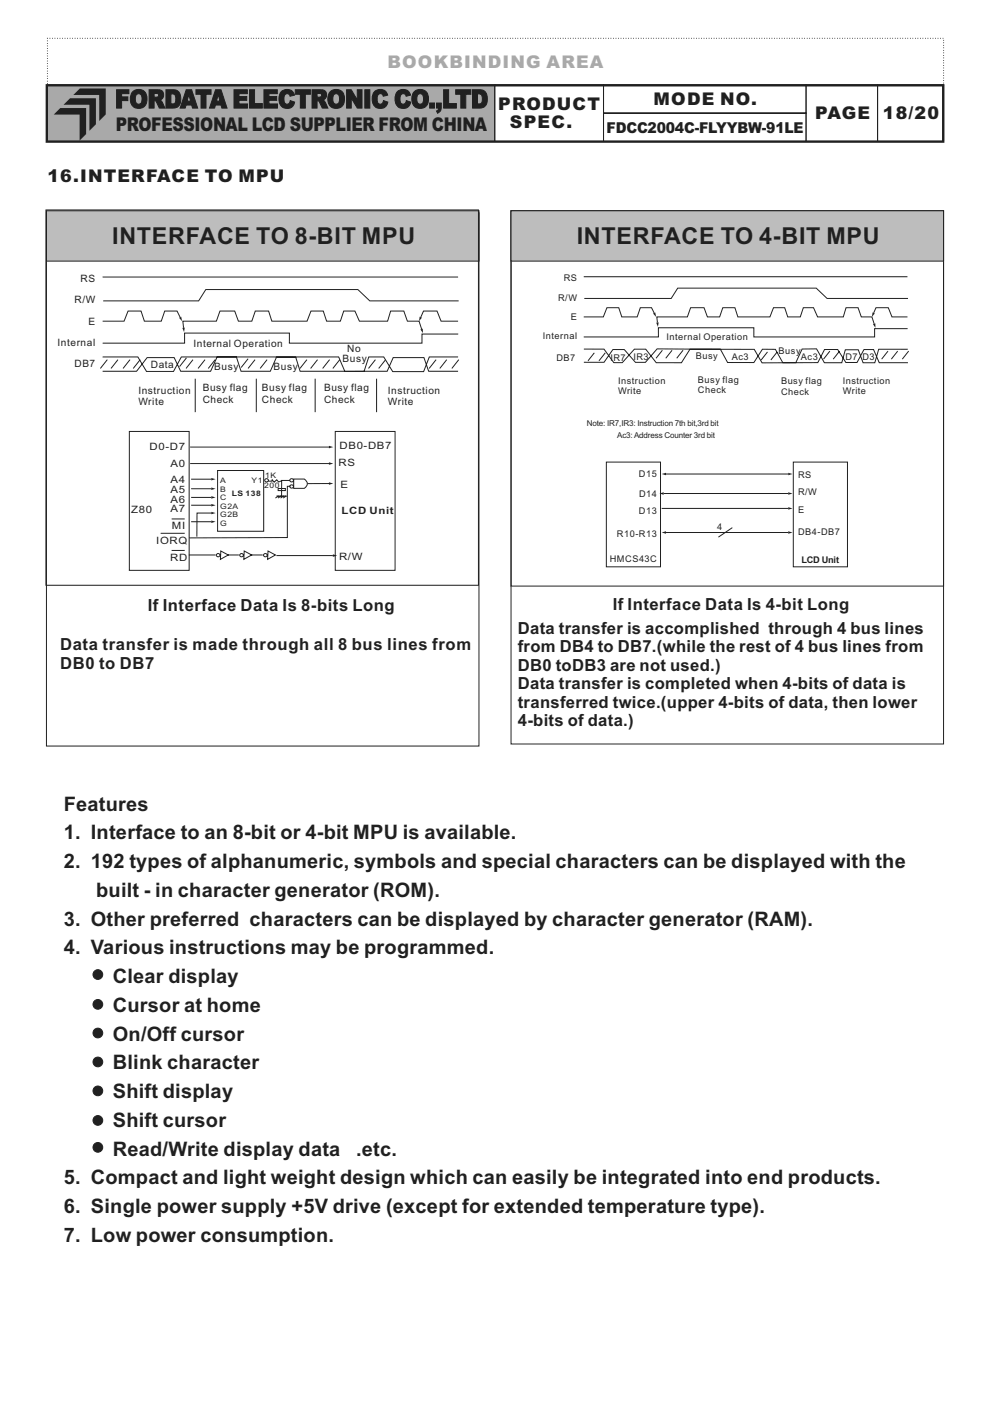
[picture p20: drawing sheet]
<svg xmlns="http://www.w3.org/2000/svg" width="210mm" height="297mm" viewBox="0 0 210 297" stroke-linecap="round" stroke-linejoin="round" font-family="sans-serif">
<defs><g id="words">
<text font-size="5.4" fill="#231f20" x="24.4" y="22.9">FORDATA ELECTRONIC CO.,LTD</text>
<g font-size="4.9" fill="#231f20">
<text x="23.8" y="51.8">INTERFACE TO 8-BIT MPU</text>
<text x="122.3" y="51.8">INTERFACE TO 4-BIT MPU</text>
</g>
<g font-size="4.2" fill="#231f20">
<text x="13.5" y="171.9">Features</text>
<text x="13.5" y="178">1. Interface to an 8-bit or 4-bit MPU is available.</text>
<text x="13.5" y="184.1">2. 192 types of alphanumeric, symbols and special characters can be displayed with the</text>
<text x="20.4" y="190.1">built - in character generator (ROM).</text>
<text x="13.5" y="196.2">3. Other preferred characters can be displayed by character generator (RAM).</text>
<text x="13.5" y="202.3">4. Various instructions may be programmed.</text>
<text x="23.9" y="208.4">Clear display</text>
<text x="23.9" y="214.5">Cursor at home</text>
<text x="23.9" y="220.6">On/Off cursor</text>
<text x="23.9" y="226.7">Blink character</text>
<text x="23.9" y="232.8">Shift display</text>
<text x="23.9" y="238.9">Shift cursor</text>
<text x="23.9" y="245">Read/Write display data</text>
<text x="75.5" y="245">.etc.</text>
<text x="13.5" y="251.1">5. Compact and light weight design which can easily be integrated into end products.</text>
<text x="13.5" y="257.2">6. Single power supply +5V drive (except for extended temperature type).</text>
<text x="13.5" y="263.3">7. Low power consumption.</text>
</g>
<text font-size="4" fill="#231f20" x="24.6" y="27.8">PROFESSIONAL LCD SUPPLIER FROM CHINA</text>
<text font-size="3.7" fill="#a8a9ad" x="82.2" y="14.4">BOOKBINDING AREA</text>
<g font-size="3.7" fill="#231f20">
<text x="105.6" y="23.4">PRODUCT</text>
<text x="138.6" y="22.3">MODE NO.</text>
<text x="108.1" y="27.2">SPEC.</text>
<text x="172.8" y="25.3">PAGE</text>
<text x="187.2" y="25.3">18/20</text>
<text x="10.1" y="38.5">16.INTERFACE TO MPU</text>
</g>
<g font-size="3.5" fill="#231f20">
<text x="31.3" y="129.5">If Interface Data Is 8-bits Long</text>
<text x="129.9" y="129.3">If Interface Data Is 4-bit Long</text>
<text x="12.7" y="137.8">Data transfer is made through all 8 bus lines from</text>
<text x="109.8" y="134.3">Data transfer is accomplished through 4 bus lines</text>
<text x="12.7" y="141.8">DB0 to DB7</text>
<text x="109.8" y="138.3">from DB4 to DB7.(while the rest of 4 bus lines from</text>
<text x="109.8" y="142.2">DB0 toDB3 are not used.)</text>
<text x="109.8" y="146.1">Data transfer is completed when 4-bits of data is</text>
<text x="109.8" y="150.1">transferred twice.(upper 4-bits of data, then lower</text>
<text x="109.8" y="154">4-bits of data.)</text>
</g>
<text font-size="3.2" fill="#231f20" x="128.6" y="28.1">FDCC2004C-FLYYBW-91LE</text>
<g font-size="2.1" fill="#231f20">
<text x="17.1" y="59.8">RS</text>
<text x="15.8" y="64.3">R/W</text>
<text x="18.8" y="68.8">E</text>
<text x="12.2" y="73.3">Internal</text>
<text x="15.8" y="77.9">DB7</text>
<text x="41" y="73.5">Internal Operation</text>
<text x="72.6" y="76.7">Busy</text>
<text x="73.6" y="74.6">No</text>
<text x="29.3" y="83.5">Instruction</text>
<text x="32" y="78">Data</text>
<text x="43" y="83">Busy flag</text>
<text x="45.4" y="78.6">Busy</text>
<text x="55.5" y="83">Busy flag</text>
<text x="58" y="78.6">Busy</text>
<text x="68.7" y="83">Busy flag</text>
<text x="82.3" y="83.5">Instruction</text>
<text x="29.3" y="85.9">Write</text>
<text x="43" y="85.4">Check</text>
<text x="55.5" y="85.4">Check</text>
<text x="68.7" y="85.4">Check</text>
<text x="82.3" y="85.9">Write</text>
<text x="31.7" y="95.4">D0-D7</text>
<text x="72" y="95.2">DB0-DB7</text>
<text x="36.2" y="99.1">A0</text>
<text x="71.8" y="98.9">RS</text>
<text x="36.2" y="102.3">A4</text>
<text x="36.2" y="104.6">A5</text>
<text x="36.2" y="106.6">A6</text>
<text x="72.2" y="103.5">E</text>
<text x="27.8" y="108.7">Z80</text>
<text x="36.2" y="108.5">A7</text>
<text x="36.4" y="112.2">MI</text>
<text x="72.4" y="109">LCD Unit</text>
<text x="33.1" y="115.3">IORQ</text>
<text x="36.1" y="118.9">RD</text>
<text x="71.9" y="118.7">R/W</text>
</g>
<g font-size="2" fill="#231f20">
<text x="119.5" y="59.6">RS</text>
<text x="118.3" y="63.7">R/W</text>
<text x="115.1" y="72">Internal</text>
<text x="121.1" y="67.8">E</text>
<text x="118" y="76.5">DB7</text>
<text x="129.4" y="76.5">IR7</text>
<text x="134.3" y="76.3">IR3</text>
<text x="141.3" y="72.1">Internal Operation</text>
<text x="147.5" y="76.2">Busy</text>
<text x="155.1" y="76.3">Ac3</text>
<text x="165.1" y="75.1">Busy</text>
<text x="169.8" y="76.3">Ac3</text>
<text x="179.2" y="76.3">D7 D3</text>
<text x="131" y="81.4">Instruction</text>
<text x="131" y="83.6">Write</text>
<text x="148" y="81.1">Busy flag</text>
<text x="148" y="83.3">Check</text>
<text x="165.6" y="81.5">Busy flag</text>
<text x="165.6" y="83.7">Check</text>
<text x="178.7" y="81.4">Instruction</text>
<text x="178.7" y="83.6">Write</text>
<text x="135.5" y="101.2">D15</text>
<text x="169.2" y="101.3">RS</text>
<text x="135.5" y="105.3">D14</text>
<text x="169.2" y="105">R/W</text>
<text x="130.8" y="113.8">R10-R13</text>
<text x="135.5" y="109">D13</text>
<text x="152.1" y="112.3">4</text>
<text x="169.2" y="113.4">DB4-DB7</text>
<text x="169.2" y="108.8">E</text>
<text x="129.3" y="119.2">HMCS43C</text>
<text x="169.9" y="119.4">LCD Unit</text>
</g>
<g font-size="1.7" fill="#231f20">
<text x="124.4" y="90.3">Note: IR7,IR3: Instruction 7th bit,3rd bit</text>
<text x="130.8" y="92.9">Ac3:Address Counter 3rd bit</text>
</g>
<g font-size="1.6" fill="#231f20">
<text x="56.2" y="101.3">1K</text>
<text x="46.7" y="102.5">A</text>
<text x="46.7" y="104.3">B</text>
<text x="46.7" y="106.1">C</text>
<text x="46.7" y="107.9">G2A</text>
<text x="49.1" y="105.1">LS 138</text>
<text x="53.4" y="102.3">Y1</text>
<text x="56" y="103.6">200</text>
<text x="46.7" y="109.7">G2B</text>
<text x="46.7" y="111.5">G</text>
</g>
</g></defs>
<path d="M108.4 44.7h91.7v79.6h-91.7z" fill="none" stroke="#231f20" stroke-width=".21"/>
<path d="M10.1 18h94.8v12h-94.8z" fill-rule="evenodd" fill="#a8a9ad" stroke="#231f20" stroke-width=".21"/>
<path d="M104.9 18h23.1v12h-23.1zM128 18h42.9v6h-42.9zM170.9 18h15.2v12h-15.2zM186.1 18h14v12h-14zM128 24h42.9v6h-42.9zM9.8 45.1h91.8v113.1h-91.8zM108.4 44.7h91.7v113h-91.7z" fill="none" stroke="#231f20" stroke-width=".21"/>
<path d="M9.9 18.1h190.1v11.9h-190.1z" fill="none" stroke="#231f20" stroke-width=".5"/>
<path d="M10.1 8.1h190v10h-190z" fill="none" stroke="#231f20" stroke-width=".21" stroke-dasharray=".2 .4" stroke-linecap="butt"/>
<g fill="#bcbdc0" stroke="#231f20" stroke-width=".21">
<path d="M9.9 44.7h91.7v10.7h-91.7z" fill-rule="evenodd"/>
<path d="M108.4 44.7h91.7v10.7h-91.7z" fill-rule="evenodd"/>
</g>
<path d="M9.7 44.5h91.7v79.6h-91.7z" fill="none" stroke="#231f20" stroke-width=".21"/>
<g fill="#231f20" stroke="#231f20" stroke-width=".21">
<circle cx="20.7" cy="206.6" r="1.03"/>
<circle cx="20.7" cy="212.9" r="1.03"/>
<circle cx="20.7" cy="219" r="1.03"/>
<circle cx="20.7" cy="225.2" r="1.03"/>
<circle cx="20.7" cy="231.3" r="1.03"/>
<circle cx="20.7" cy="237.6" r="1.03"/>
</g>
<g fill="#231f20">
<path d="M14.8 20.8h5.5v5.5l-1.3 1.4v-5.5h-5.5z" fill-rule="evenodd"/>
<path d="M12.8 22.9h5.5v5.5l-1.4 1.4v-5.5h-5.5z" fill-rule="evenodd"/>
<path d="M16.9 18.8h5.5v5.5l-1.4 1.3v-5.5h-5.4z" fill-rule="evenodd"/>
</g>
<circle cx="20.7" cy="243.3" r="1.03" fill="#231f20" stroke="#231f20" stroke-width=".21"/>
<path d="M21.8 58.7h75.3M21.9 63.8h20.2l1.5-2.4h32.3l2.5 2.4h18.8M89.2 67.3l.6-1.3h2.9l.8 2.1h3.6" fill="none" stroke="#231f20" stroke-width=".21"/>
<path d="M89 67.1l.5 .3-.7 .7z" fill="#231f20"/>
<path d="M38.9 69.5l-.1-1.4h7.1l.7-2.1h3.2l.7 2.1h2.9l.7-2.1h2.9l.6 2.1h7.5l.8-2.1h2.6l.7 2.1h3l.7-2.1h2.4l.9 2.1h6l.6-2.1h2.8l.8 2.1h2.4l.6 1.7" fill="none" stroke="#231f20" stroke-width=".21"/>
<g fill="#231f20">
<path d="M38.7 69.5h.5l-.2 .9z"/>
<path d="M89.1 69.8l.5-.1 .1 .9z"/>
</g>
<path d="M38.2 67.3l-.7-1.3h-2.6l-.7 2.1h-3.6l-.7-2.1h-2.7l-.9 2.1h-4.5" fill="none" stroke="#231f20" stroke-width=".21"/>
<path d="M38 67.4l.4-.2 .2 .9z" fill="#231f20"/>
<g fill="none" stroke="#231f20" stroke-width=".21">
<path d="M123.8 58.7h68.6M21.8 75.7h7.4l1.9 3.1h5.7l1.6-3.1h33.4l1.3 3.1 4.1-.1 1-3h3.2l1.9 3.1h6.5l1.2-3.1h6.1M21.8 78.7h7.2l2.2-2.9h5.7l1.4 2.9h6.4l1.3-3h4.1l1 3h6.2l1.3-3h4.1l.9 3h18.5l1.3-2.9h6.5l1 2.9h6.2M22.8 76.3l-1.5 1.8M25 76.3l-1.5 1.8M27.6 76.3l-1.5 1.8M29.7 76.3l-1.4 1.8M39.5 75.9l-1.4 1.8M40.9 76.3l-1.5 1.8M43.5 76.3l-1.5 1.8M45.6 76.3l-1.4 1.8M52.6 76.1l-1.5 1.8"/>
<path d="M54.1 76.3l-1.5 1.8M56.6 76.3l-1.4 1.8M65.1 76.3l-1.5 1.8M67.3 76.3l-1.4 1.8M69.9 76.3l-1.5 1.8M72 76.3l-1.4 1.8M79.6 76.3l-1.5 1.8M81.8 76.3l-1.5 1.8M92.5 76.3l-1.5 1.8M94.7 76.3l-1.5 1.8M97.2 70.8h-7.7v2h-28.1v-2.2h-22.3v2.2h-17.3M97.3 76.3l-1.5 1.8"/>
<path d="M123.9 63.3h18.4l1.4-2.2h29.4l2.3 2.2h17.1M185.2 66.4l.5-1.2h2.6l.8 2h3.3M41.4 80.3v7.1M54.3 80.3v7.1M66.8 80.3v7.1M79.8 80.3v7.1"/>
</g>
<path d="M185 66.2l.5 .3-.6 .7z" fill="#231f20"/>
<path d="M139.4 68.4l-.1-1.2h6.4l.7-2h2.9l.7 2h2.6l.6-2h2.6l.6 2h6.8l.8-2h2.4l.6 2h2.7l.6-2h2.2l.8 2h5.5l.6-2h2.5l.7 2h2.3l.4 1.4" fill="none" stroke="#231f20" stroke-width=".21"/>
<g fill="#231f20">
<path d="M139.1 68.4l.6-.1-.2 1z"/>
<path d="M185.1 68.7l.5-.1v.9z"/>
</g>
<path d="M138.7 66.4l-.6-1.2h-2.3l-.7 2h-3.3l-.6-2h-2.5l-.8 2h-4.1" fill="none" stroke="#231f20" stroke-width=".21"/>
<path d="M138.5 66.5l.4-.3 .2 1z" fill="#231f20"/>
<path d="M192.4 69.7h-7v1.7h-25.6v-1.9h-20.2v1.9h-15.8M128.6 98h11.4v22.2h-11.4zM141.2 100.5h25.9" fill="none" stroke="#231f20" stroke-width=".21"/>
<g fill="#231f20">
<path d="M140.3 100.5l.9-.3v.6z"/>
<path d="M167.1 100.2l.9 .3-.9 .3z"/>
</g>
<path d="M188.3 74.4l-1.4 1.7M190.3 74.4l-1.3 1.7M192.7 74.4l-1.4 1.7M168.2 98h11.5v22.2h-11.5zM140.7 104.6h26.4" fill="none" stroke="#231f20" stroke-width=".21"/>
<g fill="#231f20">
<path d="M139.8 104.6l.9-.2v.5z"/>
<path d="M167.1 104.4l.9 .2-.9 .3z"/>
</g>
<path d="M140.3 107.8h26.8" fill="none" stroke="#231f20" stroke-width=".21"/>
<path d="M167.1 107.5l.9 .3-.9 .3z" fill="#231f20"/>
<path d="M141.2 112.9h25.9" fill="none" stroke="#231f20" stroke-width=".21"/>
<g fill="#231f20">
<path d="M140.3 112.9l.9-.3v.6z"/>
<path d="M167.1 112.6l.9 .3-.9 .3z"/>
</g>
<g fill="none" stroke="#231f20" stroke-width=".21">
<path d="M123.8 74h4.3l2 2.9h1.8l2.6-2.9h2.4l2.2 2.9h5.4l1.8-2.9 13.6 .1 1.7 2.8h11.8l1.4-2.8h2.8l1.7 2.8h2.4l1.5-2.8h2l1.2 2.8h6.1M126 74.8l-1.3 1.7M128.3 74.8l-1.3 1.7M140.4 74.3l-1.3 1.7M142.5 74.3l-1.3 1.7M144.8 74.3l-1.3 1.7M162.7 74.6l-1.3 1.7M164.8 74.6l-1.4 1.7M176 74.4l-1.4 1.7M178 74.4l-1.3 1.7M192.5 74.1l-6.2-.1-.8 2.9h-2.5l-1-2.7h-2.8l-.7 2.7h-3.7l-1.7-2.9h-3l-1.4 2.9h-2.7l-1.6-2.8-2.8-.1-1.8 2.9h-5.5l-1.6-2.9h-13.4l-2.5 2.8h-2.1l-2.3-2.7h-2.5l-1.8 2.7h-4.3M27.4 91.5h12.7v29.4h-12.7z"/>
<path d="M40.3 94.8h29.5M46.1 99.8h9.8v12.8h-9.8zM71.1 91.5h12.7v29.4h-12.7zM155.3 111.9l-3 2"/>
</g>
<path d="M69.7 94.5l1 .3-1 .2z" fill="#231f20"/>
<path d="M40.3 98.3h29.5" fill="none" stroke="#231f20" stroke-width=".21"/>
<path d="M69.7 98l1 .3-1 .2z" fill="#231f20"/>
<path d="M69.8 102.5h-4.6" fill="none" stroke="#231f20" stroke-width=".21"/>
<path d="M69.7 102.3l1 .2-1 .3z" fill="#231f20"/>
<path d="M40.5 101.6h4.3" fill="none" stroke="#231f20" stroke-width=".21"/>
<path d="M44.8 101.3l.9 .3-.9 .3z" fill="#231f20"/>
<path d="M40.5 103.6h4.3" fill="none" stroke="#231f20" stroke-width=".21"/>
<path d="M44.8 103.4l.9 .2-.9 .3z" fill="#231f20"/>
<path d="M40.5 105.5h4.3" fill="none" stroke="#231f20" stroke-width=".21"/>
<path d="M44.8 105.2l.9 .3-.9 .2z" fill="#231f20"/>
<path d="M40.5 107.1h4.3" fill="none" stroke="#231f20" stroke-width=".21"/>
<path d="M44.8 106.9l.9 .2-.9 .3z" fill="#231f20"/>
<path d="M44.8 108.8h-3l-.1 5" fill="none" stroke="#231f20" stroke-width=".21"/>
<path d="M44.8 108.5l.9 .3-.9 .2z" fill="#231f20"/>
<path d="M40.5 110.6h4.3" fill="none" stroke="#231f20" stroke-width=".21"/>
<path d="M44.8 110.4l.9 .2-.9 .3z" fill="#231f20"/>
<path d="M58.6 117.8h12" fill="none" stroke="#231f20" stroke-width=".21"/>
<path d="M70.6 117.5l.9 .3-.9 .3z" fill="#231f20"/>
<g fill="none" stroke="#231f20" stroke-width=".21">
<path d="M34.1 113.1h5.1M36.4 116.7h2.8M36.4 110h2.8M40 117.7h5.7M46.8 116.8l1.6 .9-1.7 .9zM48.1 117.7h2.5M51.8 116.8l1.5 .9-1.6 .9zM53.2 117.7h2.5M56.8 116.8l1.6 .9-1.7 .9zM58.6 105.2h2.1M59 103.6h1.5v.4h-1.5zM59.1 105.2l-.7 .4"/>
<path d="M59.6 105.2l-.7 .4M59.8 101.9l-.7 .3-.4-.5-.6 .5-.4-.5v.3h-.8M60.2 105.2l-.7 .4M60.7 105.2l-.7 .4M61.4 101.9h-1.7v3.3M61.5 103.1h-.6v10.9h-20.8M62.3 101.6h2.2a1.08 1.08 0 0 1 .7 1 1.08 1.08 0 0 1-.7 .9h-2.2z"/>
<circle cx="46.3" cy="117.7" r=".37"/>
<circle cx="51.2" cy="117.7" r=".37"/>
<circle cx="56.3" cy="117.7" r=".37"/>
<circle cx="56.5" cy="101.9" r=".37"/>
<circle cx="61.8" cy="103.2" r=".37"/>
<circle cx="61.8" cy="101.9" r=".37"/>
</g>
<use href="#words"/>
</svg>
